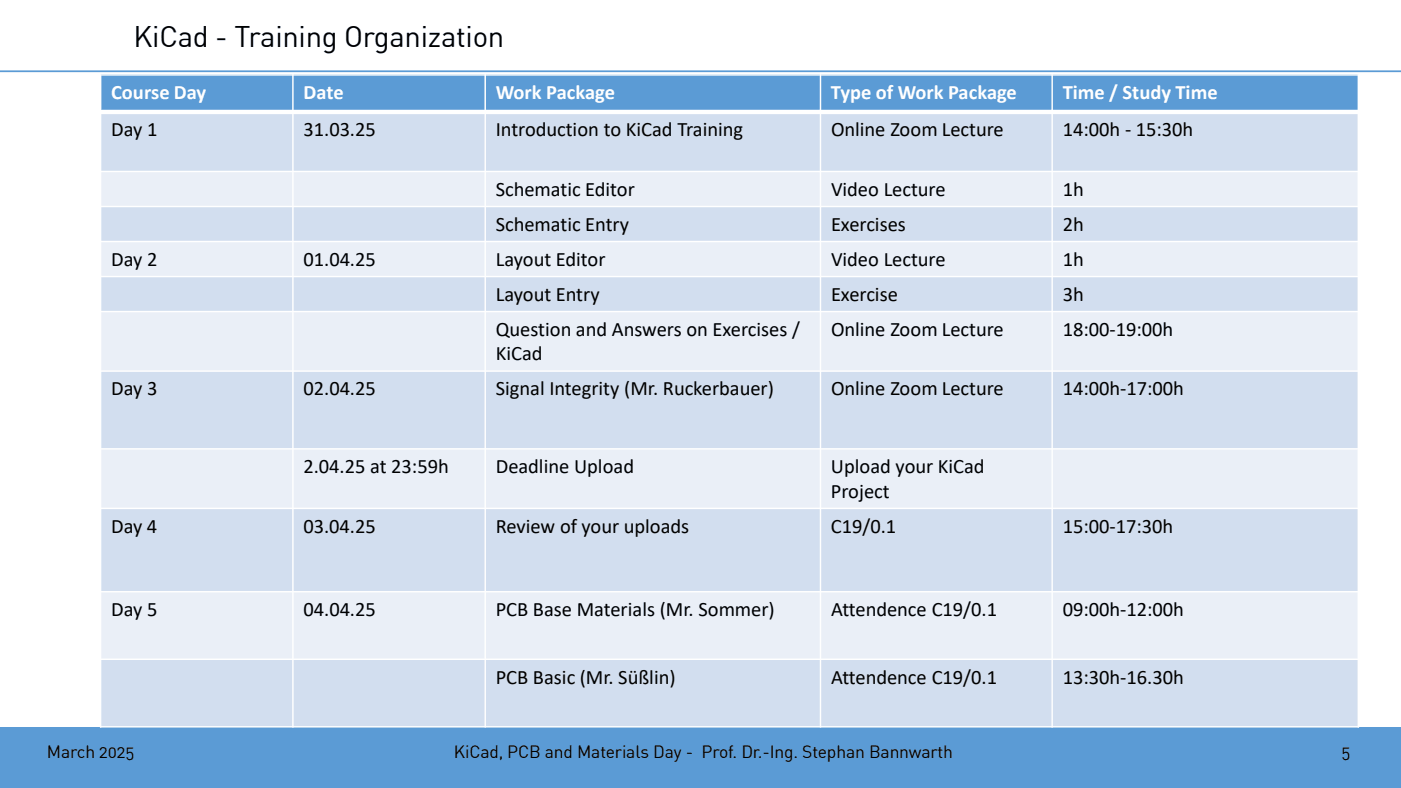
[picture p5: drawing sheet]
<svg xmlns="http://www.w3.org/2000/svg" width="339mm" height="190mm" viewBox="0 0 339 190" stroke-linecap="round" stroke-linejoin="round" font-family="sans-serif">
<defs><g id="words">
<text font-size="7.1" x="32.3" y="11.5">KiCad - Training Organization</text>
<g font-size="5" fill="#fff">
<text x="26.9" y="24">Course Day</text>
<text x="73.3" y="24">Date</text>
<text x="119.8" y="24">Work Package</text>
<text x="200.9" y="24">Type of Work Package</text>
<text x="256.9" y="24">Time / Study Time</text>
</g>
<g font-size="5">
<text x="26.9" y="32.9">Day 1</text>
<text x="73.4" y="32.9">31.03.25</text>
<text x="119.8" y="32.9">Introduction to KiCad Training</text>
<text x="200.9" y="32.9">Online Zoom Lecture</text>
<text x="256.9" y="32.9">14:00h - 15:30h</text>
<text x="119.8" y="47.3">Schematic Editor</text>
<text x="200.9" y="47.3">Video Lecture</text>
<text x="256.9" y="47.3">1h</text>
<text x="119.8" y="55.8">Schematic Entry</text>
<text x="200.9" y="55.8">Exercises</text>
<text x="256.9" y="55.8">2h</text>
<text x="26.9" y="64.3">Day 2</text>
<text x="73.4" y="64.3">01.04.25</text>
<text x="119.8" y="64.3">Layout Editor</text>
<text x="200.9" y="64.3">Video Lecture</text>
<text x="256.9" y="64.3">1h</text>
<text x="119.8" y="72.7">Layout Entry</text>
<text x="200.9" y="72.7">Exercise</text>
<text x="256.9" y="72.7">3h</text>
<text x="119.8" y="81.2">Question and Answers on Exercises /</text>
<text x="200.9" y="81.2">Online Zoom Lecture</text>
<text x="256.9" y="81.2">18:00-19:00h</text>
<text x="119.8" y="87.1">KiCad</text>
<text x="26.9" y="95.6">Day 3</text>
<text x="73.4" y="95.6">02.04.25</text>
<text x="119.8" y="95.6">Signal Integrity (Mr. Ruckerbauer)</text>
<text x="200.9" y="95.6">Online Zoom Lecture</text>
<text x="256.9" y="95.6">14:00h-17:00h</text>
<text x="73.3" y="114.4">2.04.25 at 23:59h</text>
<text x="119.8" y="114.4">Deadline Upload</text>
<text x="200.9" y="114.4">Upload your KiCad</text>
<text x="200.9" y="120.3">Project</text>
<text x="26.9" y="128.8">Day 4</text>
<text x="73.3" y="128.8">03.04.25</text>
<text x="119.8" y="128.8">Review of your uploads</text>
<text x="200.9" y="128.8">C19/0.1</text>
<text x="256.9" y="128.8">15:00-17:30h</text>
<text x="26.9" y="148.9">Day 5</text>
<text x="73.4" y="148.9">04.04.25</text>
<text x="119.8" y="148.9">PCB Base Materials (Mr. Sommer)</text>
<text x="200.9" y="148.9">Attendence C19/0.1</text>
<text x="256.9" y="148.9">09:00h-12:00h</text>
<text x="119.8" y="165.3">PCB Basic (Mr. Süßlin)</text>
<text x="200.9" y="165.3">Attendence C19/0.1</text>
<text x="256.9" y="165.3">13:30h-16.30h</text>
</g>
<g font-size="4.2">
<text x="11.4" y="183.2">March 2025</text>
<text x="109.7" y="183.2">KiCad, PCB and Materials Day - Prof. Dr.-Ing. Stephan Bannwarth</text>
<text x="324.3" y="183.2">5</text>
</g>
</g></defs>
<!-- layer: Hintergrund -->
<path d="M0 175.9h338.7v14.6h-338.7z" fill="#5b9bd5"/>
<path d="M0 17.2h338.7" fill="none" stroke="#5b9bd5" stroke-width=".42"/>
<g fill="#5b9bd5">
<path d="M24.3 18.1h46.5v9h-46.5z" fill-rule="evenodd"/>
<path d="M70.8 18.1h46.5v9h-46.5z" fill-rule="evenodd"/>
<path d="M117.3 18.1h81v9h-81z" fill-rule="evenodd"/>
<path d="M198.3 18.1h56v9h-56z" fill-rule="evenodd"/>
<path d="M254.3 18.1h74.1v9h-74.1z" fill-rule="evenodd"/>
</g>
<g fill="#d2deef">
<path d="M24.3 27.1h46.5v14.4h-46.5z" fill-rule="evenodd"/>
<path d="M70.8 27.1h46.5v14.4h-46.5z" fill-rule="evenodd"/>
<path d="M117.3 27.1h81v14.4h-81z" fill-rule="evenodd"/>
<path d="M198.3 27.1h56v14.4h-56z" fill-rule="evenodd"/>
<path d="M254.3 27.1h74.1v14.4h-74.1z" fill-rule="evenodd"/>
</g>
<g fill="#eaeff7">
<path d="M24.3 41.5h46.5v8.4h-46.5z" fill-rule="evenodd"/>
<path d="M70.8 41.5h46.5v8.4h-46.5z" fill-rule="evenodd"/>
<path d="M117.3 41.5h81v8.4h-81z" fill-rule="evenodd"/>
<path d="M198.3 41.5h56v8.4h-56z" fill-rule="evenodd"/>
<path d="M254.3 41.5h74.1v8.4h-74.1z" fill-rule="evenodd"/>
</g>
<g fill="#d2deef">
<path d="M24.3 49.9h46.5v8.5h-46.5z" fill-rule="evenodd"/>
<path d="M70.8 49.9h46.5v8.5h-46.5z" fill-rule="evenodd"/>
<path d="M117.3 49.9h81v8.5h-81z" fill-rule="evenodd"/>
<path d="M198.3 49.9h56v8.5h-56z" fill-rule="evenodd"/>
<path d="M254.3 49.9h74.1v8.5h-74.1z" fill-rule="evenodd"/>
</g>
<g fill="#eaeff7">
<path d="M24.3 58.4h46.5v8.5h-46.5z" fill-rule="evenodd"/>
<path d="M70.8 58.4h46.5v8.5h-46.5z" fill-rule="evenodd"/>
<path d="M117.3 58.4h81v8.5h-81z" fill-rule="evenodd"/>
<path d="M198.3 58.4h56v8.5h-56z" fill-rule="evenodd"/>
<path d="M254.3 58.4h74.1v8.5h-74.1z" fill-rule="evenodd"/>
</g>
<g fill="#d2deef">
<path d="M24.3 66.9h46.5v8.4h-46.5z" fill-rule="evenodd"/>
<path d="M70.8 66.9h46.5v8.4h-46.5z" fill-rule="evenodd"/>
<path d="M117.3 66.9h81v8.4h-81z" fill-rule="evenodd"/>
<path d="M198.3 66.9h56v8.4h-56z" fill-rule="evenodd"/>
<path d="M254.3 66.9h74.1v8.4h-74.1z" fill-rule="evenodd"/>
</g>
<g fill="#eaeff7">
<path d="M24.3 75.3h46.5v14.4h-46.5z" fill-rule="evenodd"/>
<path d="M70.8 75.3h46.5v14.4h-46.5z" fill-rule="evenodd"/>
<path d="M117.3 75.3h81v14.4h-81z" fill-rule="evenodd"/>
<path d="M198.3 75.3h56v14.4h-56z" fill-rule="evenodd"/>
<path d="M254.3 75.3h74.1v14.4h-74.1z" fill-rule="evenodd"/>
</g>
<g fill="#d2deef">
<path d="M24.3 89.7h46.5v18.8h-46.5z" fill-rule="evenodd"/>
<path d="M70.8 89.7h46.5v18.8h-46.5z" fill-rule="evenodd"/>
<path d="M117.3 89.7h81v18.8h-81z" fill-rule="evenodd"/>
<path d="M198.3 89.7h56v18.8h-56z" fill-rule="evenodd"/>
<path d="M254.3 89.7h74.1v18.8h-74.1z" fill-rule="evenodd"/>
</g>
<g fill="#eaeff7">
<path d="M24.3 108.5h46.5v14.4h-46.5z" fill-rule="evenodd"/>
<path d="M70.8 108.5h46.5v14.4h-46.5z" fill-rule="evenodd"/>
<path d="M117.3 108.5h81v14.4h-81z" fill-rule="evenodd"/>
<path d="M198.3 108.5h56v14.4h-56z" fill-rule="evenodd"/>
<path d="M254.3 108.5h74.1v14.4h-74.1z" fill-rule="evenodd"/>
</g>
<g fill="#d2deef">
<path d="M24.3 122.9h46.5v20.2h-46.5z" fill-rule="evenodd"/>
<path d="M70.8 122.9h46.5v20.2h-46.5z" fill-rule="evenodd"/>
<path d="M117.3 122.9h81v20.2h-81z" fill-rule="evenodd"/>
<path d="M198.3 122.9h56v20.2h-56z" fill-rule="evenodd"/>
<path d="M254.3 122.9h74.1v20.2h-74.1z" fill-rule="evenodd"/>
</g>
<g fill="#eaeff7">
<path d="M24.3 143.1h46.5v16.3h-46.5z" fill-rule="evenodd"/>
<path d="M70.8 143.1h46.5v16.3h-46.5z" fill-rule="evenodd"/>
<path d="M117.3 143.1h81v16.3h-81z" fill-rule="evenodd"/>
<path d="M198.3 143.1h56v16.3h-56z" fill-rule="evenodd"/>
<path d="M254.3 143.1h74.1v16.3h-74.1z" fill-rule="evenodd"/>
</g>
<g fill="#d2deef">
<path d="M24.3 159.4h46.5v16.3h-46.5z" fill-rule="evenodd"/>
<path d="M70.8 159.4h46.5v16.3h-46.5z" fill-rule="evenodd"/>
<path d="M117.3 159.4h81v16.3h-81z" fill-rule="evenodd"/>
<path d="M198.3 159.4h56v16.3h-56z" fill-rule="evenodd"/>
<path d="M254.3 159.4h74.1v16.3h-74.1z" fill-rule="evenodd"/>
</g>
<g fill="none" stroke="#fff" stroke-width=".35">
<path d="M24.1 18.1h304.4M24.3 17.9v158M70.8 17.9v158M117.3 17.9v158M198.3 17.9v158M254.3 17.9v158M328.4 17.9v158M24.1 41.5h304.4M24.1 49.9h304.4M24.1 58.4h304.4M24.1 66.9h304.4M24.1 75.3h304.4"/>
<path d="M24.1 89.7h304.4M24.1 108.5h304.4M24.1 122.9h304.4M24.1 143.1h304.4M24.1 159.4h304.4M24.1 175.7h304.4"/>
</g>
<path d="M24.1 27.1h304.4" fill="none" stroke="#fff" stroke-width="1.1" stroke-linecap="butt"/>
<use href="#words"/>
</svg>
